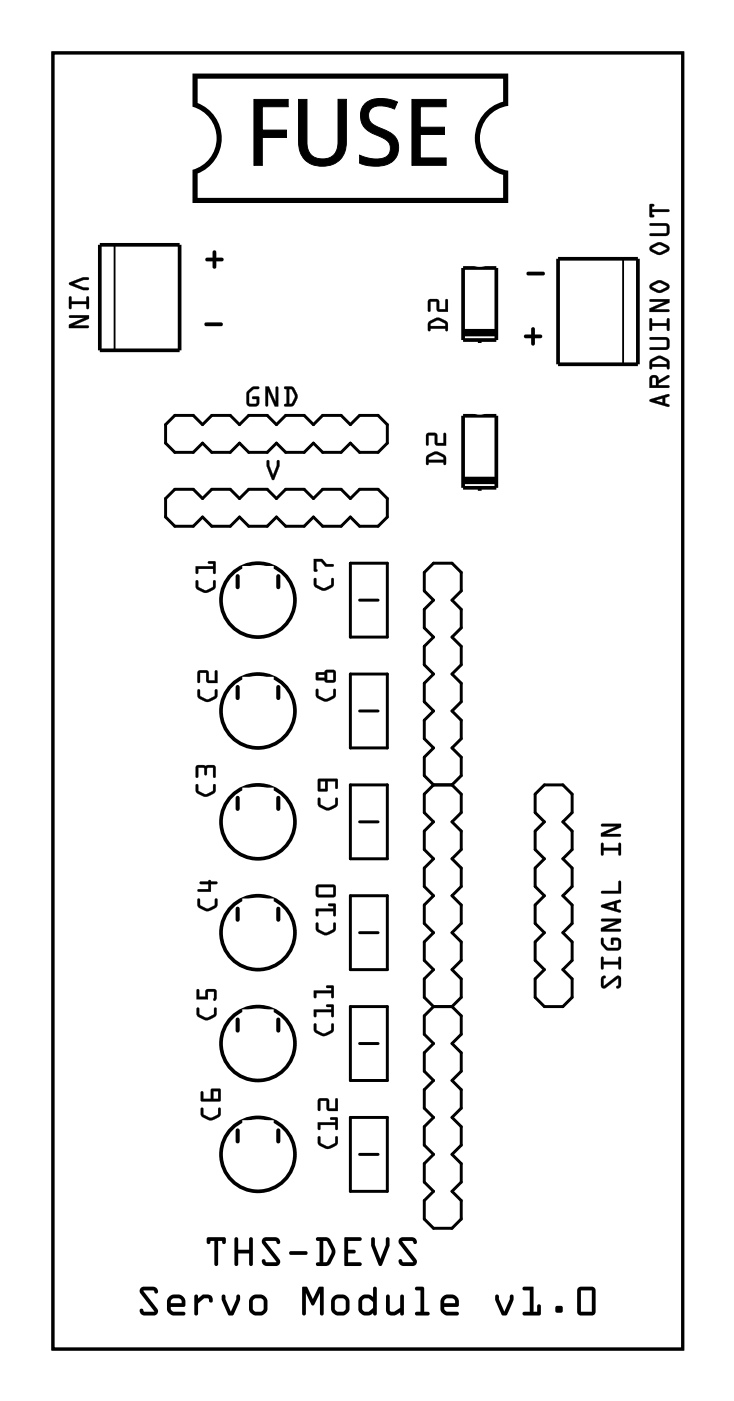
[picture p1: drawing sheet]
<svg xmlns="http://www.w3.org/2000/svg" width="50mm" height="96mm" viewBox="0 0 50 96" stroke-linecap="round" stroke-linejoin="round" font-family="sans-serif">
<g fill="none" stroke="#000" stroke-width=".2">
<path d="M3.6 3.6h43.3v89.1h-43.3zM11.4 29.2l.6-.6h1.3l.6 .6 .7-.6h1.2l.7 .6 .6-.6h1.3l.6 .6 .6-.6h1.3l.6 .6 .7-.6h1.2l.7 .6 .6-.6h1.3l.6 .6v1.3l-.6 .6h-1.3l-.6-.6-.7 .6h-1.2l-.7-.6-.6 .6h-1.3l-.6-.6-.6 .6h-1.3l-.6-.6-.7 .6h-1.2l-.7-.6-.6 .6h-1.3l-.6-.6zM11.4 34.3l.6-.7h1.3l.6 .7 .7-.7h1.2l.7 .7 .6-.7h1.3l.6 .7 .6-.7h1.3l.6 .7 .7-.7h1.2l.7 .7 .6-.7h1.3l.6 .7v1.2l-.6 .7h-1.3l-.6-.7-.7 .7h-1.2l-.7-.7-.6 .7h-1.3l-.6-.7-.6 .7h-1.3l-.6-.7-.7 .7h-1.2l-.7-.7-.6 .7h-1.3l-.6-.7zM24.1 38.7h2.5v5.1h-2.5zM24.1 54h2.5v5h-2.5zM24.1 46.3h2.5v5.1h-2.5zM24.7 41.3h1.3M24.7 48.9h1.3M24.7 56.5h1.3M29.8 54l-.6-.7v-1.2l.6-.7-.6-.6v-1.3l.6-.6-.6-.7v-1.2l.6-.7-.6-.6v-1.3l.6-.6-.6-.6v-1.3l.6-.6-.6-.7v-1.2l.6-.7h1.3l.6 .7v1.2l-.6 .7 .6 .6v1.3l-.6 .6 .6 .6v1.3l-.6 .6 .6 .7v1.2l-.6 .7 .6 .6v1.3l-.6 .6 .6 .7v1.2l-.6 .7M29.8 54l-.6 .6v1.3l.6 .6-.6 .6v1.3l.6 .6-.6 .7v1.2l.6 .7-.6 .6v1.3l.6 .6-.6 .7v1.2l.6 .7-.6 .6v1.3l.6 .6M29.8 54h1.3"/>
<path d="M31.1 54l.6 .6v1.3l-.6 .6 .6 .6v1.3l-.6 .6 .6 .7v1.2l-.6 .7 .6 .6v1.3l-.6 .6 .6 .7v1.2l-.6 .7 .6 .6v1.3l-.6 .6M36.8 54.6l.6-.6h1.3l.6 .6v1.3l-.6 .6 .6 .6v1.3l-.6 .6 .6 .7v1.2l-.6 .7 .6 .6v1.3l-.6 .6 .6 .7v1.2l-.6 .7 .6 .6v1.3l-.6 .6h-1.3l-.6-.6v-1.3l.6-.6-.6-.7v-1.2l.6-.7-.6-.6v-1.3l.6-.6-.6-.7v-1.2l.6-.7-.6-.6v-1.3l.6-.6-.6-.6zM24.1 69.2h2.5v5.1h-2.5zM24.1 61.6h2.5v5.1h-2.5zM24.1 76.8h2.5v5.1h-2.5zM24.7 64.1h1.3M24.7 71.7h1.3M24.7 79.4h1.3M29.8 69.2l-.6 .6v1.3l.6 .6-.6 .7v1.2l.6 .7-.6 .6v1.3l.6 .6-.6 .7v1.2l.6 .7-.6 .6v1.3l.6 .6-.6 .6v1.3l.6 .6h1.3l.6-.6v-1.3l-.6-.6 .6-.6v-1.3l-.6-.6 .6-.7v-1.2l-.6-.7 .6-.6v-1.3l-.6-.6 .6-.7v-1.2l-.6-.7 .6-.6v-1.3l-.6-.6M29.8 69.2h1.3"/>
</g>
<g fill="#000">
<path d="M14.6 17.2l.3 .1v.4h.3a.13 .13 0 0 1 .2 .1 .14 .14 0 0 1-.2 .2h-.3v.3a.14 .14 0 0 1-.2 .2 .13 .13 0 0 1-.1-.2v-.3h-.4a.13 .13 0 0 1-.1-.2 .13 .13 0 0 1 .1-.1h.4zM36.2 18.7h1.1a.13 .13 0 0 1 .1 .1 .13 .13 0 0 1-.1 .1h-1zM14.1 22.2h1.1a.13 .13 0 0 1 .1 .1 .13 .13 0 0 1-.1 .1h-1.1zM18.4 31.7h.1v.3l.3 .7 .2-.7v-.3h.2v.3l-.4 1-.1-.1-.4-.9zM36.5 22.5l.3 .1v.4h.3a.13 .13 0 0 1 .2 .1 .14 .14 0 0 1-.2 .2h-.3v.3a.14 .14 0 0 1-.2 .2 .13 .13 0 0 1-.1-.2v-.3h-.4a.13 .13 0 0 1-.1-.2 .13 .13 0 0 1 .1-.1h.4z"/>
<path d="M3.6 3.6h43.3v89.1h-43.3zM3.6 3.6v89.1h43.3v-89.1z"/>
<path d="M4.8 19.4v.2l.9 .3h.4v-.1h-.4l-.6-.3 .6-.3h.4v-.1h-.4zM4.8 20.4v.8h.1v-.3h1v.3h.2v-.8h-.2v.3h-1v-.3zM4.8 21.7v.2h1l-1 .4-.1 .2h1.4l-.1-.1h-.9l1-.5v-.2z"/>
<path d="M4.8 19.4v.2l.9 .3h.3h.1l-1-.4 .6-.3h.3h.1l-.1-.1h-.3zM4.8 19.4l.9-.3h.4v.1h-.4l-.6 .3 .6 .3h.4v.1h-.4l-.9-.3zM4.8 20.4v.8h.1v-.3h1l.1 .3h.1v-.8l-.2 .1v.2h-1v-.2zM4.8 20.4h.1v.3h1v-.3h.2v.8l-.1 .1-.1-.1v-.3h-1v.3h-.1zM4.8 21.7v.2h1l-1 .4v.2h1.3l-.1-.1h-1l1.1-.5v-.2zM4.8 21.7h1.3v.2l-1 .5h.9l.1 .1-1.4 .1 .1-.3 1-.4h-1l-.1-.1z"/>
<path d="M14.6 17.2v.5h-.4l-.1 .1 .1 .2h.4v.4l.1 .1 .2-.1v-.4h.4l.1-.2-.1-.1h-.4v-.4zM14.6 17.2l.3 .1v.4h.3a.13 .13 0 0 1 .2 .1 .14 .14 0 0 1-.2 .2h-.3v.3a.14 .14 0 0 1-.2 .2 .13 .13 0 0 1-.1-.2v-.3h-.4a.13 .13 0 0 1-.1-.2 .13 .13 0 0 1 .1-.1h.4z"/>
<path d="M17.5 6.8h2.3v.5h-1.8v1.6h1.7v.5h-1.7v2h-.5zM20.5 6.8h.6v3a1.07 1.07 0 0 0 1.1 1.1 1.07 1.07 0 0 0 1-1.1v-3h.6v3a1.65 1.65 0 0 1-1.5 1.6 1.65 1.65 0 0 1-1.8-1.4zM25 7.2a2.05 2.05 0 0 1 2.3-.2l-.2 .5a1.8 1.8 0 0 0-1.6 0 .8 .8 0 0 0-.1 .8 .8 .8 0 0 0 .7 .5 1.47 1.47 0 0 1 1.3 1.5 1.41 1.41 0 0 1-1.8 1.1l-.9-.2v-.5l.3 .1a2.12 2.12 0 0 0 1.6-.1 .77 .77 0 0 0 .2-.7 .77 .77 0 0 0-.6-.6h-.2a1.42 1.42 0 0 1-1.1-2zM28.3 6.8h2.4v.5h-1.8v1.4h1.6v.5h-1.6v1.7h1.8v.5h-2.4z"/>
<path d="M17.4 6.8h2.4v.6l-1.8-.1v1.6h1.7v.6l-1.7-.1 .1 2h-.7zM17.5 6.8v4.6h.5v-2h1.7v-.5l-1.7 .1v-1.7h1.8v-.5zM20.5 6.8h.6v3a1.04 1.04 0 0 0 1.1 1.1 1.04 1.04 0 0 0 1-1.1v-3h.6v3a1.68 1.68 0 0 1-1.5 1.7 1.68 1.68 0 0 1-1.8-1.5zM20.5 6.8l.1 3a1.61 1.61 0 0 0 1.4 1.6 1.61 1.61 0 0 0 1.8-1.4v-3.2h-.6l.1 3a1.1 1.1 0 0 1-1.1 1.2 1.1 1.1 0 0 1-1.1-1.2v-3zM25 7.2a2.08 2.08 0 0 1 2.3-.2l-.2 .5a1.78 1.78 0 0 0-1.5 0 .77 .77 0 0 0-.2 .8 .77 .77 0 0 0 .7 .5 1.5 1.5 0 0 1 1.3 1.6 1.44 1.44 0 0 1-1.8 1.1l-.9-.3v-.6l.3 .1a2.09 2.09 0 0 0 1.6 0 .74 .74 0 0 0 .2-.7 .74 .74 0 0 0-.6-.5l-.4-.2a1.32 1.32 0 0 1-.8-2.1zM25.1 7.2a1.3 1.3 0 0 0 .8 2 1.18 1.18 0 0 1 1 1 .95 .95 0 0 1-1.4 .7l-.8-.2v.5a2.13 2.13 0 0 0 2.5-.4 1.28 1.28 0 0 0-1-1.9h.1a.89 .89 0 0 1-.9-.5 .89 .89 0 0 1 .1-1 1.66 1.66 0 0 1 1.6 .1l.2-.5a2.11 2.11 0 0 0-2.2 .2zM28.3 6.8h2.4v.6h-1.8v1.3h1.7v.6l-1.7-.1v1.7l1.8-.1v.6h-2.4zM28.3 6.8v4.6h2.4v-.5h-1.8v-1.7h1.6v-.5l-1.6 .1v-1.5h1.8v-.5z"/>
<path d="M13.6 5.4h21v1.6a2.6 2.6 0 0 0-2 2.5 2.6 2.6 0 0 0 2 2.5v1.6h-21v-1.7a2.6 2.6 0 0 0 1.6-2.4 2.6 2.6 0 0 0-1.6-2.4zM13.2 5.1v2.2a2.25 2.25 0 0 1 1.7 2.2 2.25 2.25 0 0 1-1.7 2.2v2.3h21.7v-2.3a2.25 2.25 0 0 1-1.9-2.2 2.25 2.25 0 0 1 1.9-2.2v-2.2z"/>
<path d="M36.2 18.7v.2h.1h1l.1-.1-.1-.1zM36.2 18.7h1.1a.13 .13 0 0 1 .2 .1 .13 .13 0 0 1-.2 .1h-1z"/>
<path d="M14.1 22.2v.1l.1 .1h1l.1-.1-.1-.1zM14.1 22.2h1.1a.13 .13 0 0 1 .1 .1 .13 .13 0 0 1-.1 .1h-1.1z"/>
<path d="M17 26.9v.9l.2 .1h.4l.2-.2v-.4h-.4v.1h.2v.3l-.4 .1-.1-.7 .3-.4h.3l.1-.1h-.4zM17 26.9l.4-.3h.4v.1l-.4 .1-.3 .3v.6l.1 .1h.3l.1-.1v-.3h-.2l-.1-.1h.5v.4l-.1 .2-.2 .1-.5-.1-.1-.2zM18.3 26.6v1.3h.1v-1l.5 1h.2v-1.3h-.1l-.1 .1v.9l-.4-1zM18.2 26.6h.3l.4 1v-.9l.1-.1h.1v1.3h-.2l-.5-1v1l-.1 .1-.1-.1zM19.9 26.7l.2 .1 .2 .4-.3 .6h-.1zM19.9 26.7v1.1l.2-.1 .2-.4-.2-.5zM19.6 26.6v.1h.1v1.1l-.2 .1h.1h.5l.1-.1 .2-.4v-.3l-.3-.5zM19.5 26.6h.6l.3 .5v.3l-.2 .4-.1 .1h-.6l.1-.1h.1v-1.1h-.1z"/>
<path d="M17 26.9l-.1 .8 .1 .2h.5h.2l.1-.2v-.4h-.5l.1 .1h.2v.3l-.4 .1-.1-.7 .3-.3 .4-.1v-.1h-.4zM18.3 26.6v1.3h.1v-1l.5 1h.2v-1.3h-.1l-.1 .1v.9l-.4-1zM19.9 26.7l.2 .1 .2 .4-.3 .6h-.1zM19.5 26.6l.1 .1h.1v1.1a.1 .1 0 0 0-.2 0 .1 .1 0 0 0 .1 .1h.5l.4-.6-.4-.7z"/>
<path d="M18.4 31.7l-.1 .3 .5 1 .4-1v-.3l-.1-.1-.1 .1v.3l-.2 .7-.3-.7v-.3zM18.3 31.6l.2 .1v.3l.3 .7 .2-.7v-.3h.2v.3l-.4 1-.1-.1-.4-.9z"/>
<path d="M29.5 31.4l.5-.2 .5 .2v.2h-1zM29.5 31.4v.2h1l-.1-.2-.4-.2zM29.4 31.3l-.1 .2v.4l.1 .1 .1-.2h1l.1 .2 .1-.1-.1-.5-.5-.3h-.2zM29.4 31.3l.5-.3 .3 .1 .4 .3 .1 .5-.2 .1v-.2h-1v.1l-.2 .1v-.5zM29.3 29.8v.8l.2-.1v-.6h.4v.7h.8l-.1-.8h-.1v.7h-.5l.1-.6-.2-.1zM29.3 29.8h.7l.1 .1v.6h.4v-.7h.1l.1 .8h-.8v-.7h-.4v.6l-.2 .1z"/>
<path d="M29.5 31.4l.5-.2 .5 .2v.2h-1zM29.4 31.3l-.1 .6a.1 .1 0 0 0 .1 0 .1 .1 0 0 0 .1-.1h1a.1 .1 0 0 0 0 .2 .11 .11 0 0 0 .2-.1l-.1-.5-.4-.3-.3-.1zM29.3 29.8v.8l.2-.1v-.6h.4v.7h.8l-.1-.8h-.1v.7h-.4v-.6l-.2-.1z"/>
<path d="M29.6 22.2l.5-.2 .5 .2v.2h-1zM29.6 22.2v.2h1v-.2l-.5-.2zM29.5 22.1l-.1 .2v.4l.1 .1 .1-.2h1l.1 .2 .1-.1-.1-.5-.4-.3h-.3zM29.5 22.1l.5-.3 .3 .1 .5 .3v.5l-.2 .1v-.2h-1v.1l-.1 .1-.1-.5zM29.5 20.6v.8l.1-.1v-.6h.4l.1 .7h.7l-.1-.8h-.1v.7h-.4v-.6l-.1-.1zM29.5 20.6h.6l.1 .1v.6h.4v-.7h.1l.1 .8h-.7l-.1-.7h-.4v.6l-.1 .1z"/>
<path d="M29.6 22.2l.5-.2 .5 .2v.2h-1zM29.5 22.1l-.1 .6a.1 .1 0 0 0 .2 0 .1 .1 0 0 0 0-.1h1a.11 .11 0 0 0 .1 .2 .1 .1 0 0 0 .1-.1l-.1-.5-.4-.3-.3-.1zM29.5 20.6v.8l.1-.1v-.6h.4l.1 .7h.7l-.1-.8h-.1v.7h-.4v-.6l-.1-.1z"/>
<path d="M36.5 22.5v.5h-.4l-.1 .1 .1 .1 .4 .1v.4l.1 .1 .2-.1v-.4l.4-.1 .1-.1-.1-.1h-.4v-.4zM36.5 22.5l.3 .1v.4h.3a.13 .13 0 0 1 .2 .1 .14 .14 0 0 1-.2 .2h-.3v.3a.14 .14 0 0 1-.2 .2 .13 .13 0 0 1-.1-.2v-.3h-.4a.13 .13 0 0 1-.1-.2 .13 .13 0 0 1 .1-.1h.4z"/>
<path d="M45 27.5l.5-.1v.3zM44.7 27.5v.1l1.2 .4 .1-.1v-.1l-.3-.1v-.4l.3-.1-.1-.1zM44.8 26h.3v.5h-.3zM44.7 25.9l-.1 .2v.6l1.4-.1-.1-.1h-.6v-.1l.7-.5v-.1l-.7 .4a.32 .32 0 0 0-.2-.4 .32 .32 0 0 0-.4 .1zM44.8 24.9l.5-.3 .5 .3v.1h-1zM44.7 24.7l-.1 .6a.11 .11 0 0 0 .2 .1 .1 .1 0 0 0 0-.2h1a.11 .11 0 0 0 .1 .2 .1 .1 0 0 0 .1-.1v-.5l-.5-.3h-.3zM44.7 23.2v.2h1h.1v.5h-1.1l-.1 .1h.1l1 .1 .3-.2v-.6l-.2-.1zM44.7 21.9v.8h.1v-.3h1v.3h.2v-.8h-.2v.3h-1v-.3zM44.7 20.6v.1h1l-1 .5-.1 .2h1.4l-.1-.1h-.9l1-.5v-.2zM44.7 19.5l-.1 .2 .1 .2 .5 .2h.3l.4-.2a.23 .23 0 0 0 0-.4l-.6-.2zM44.8 19.7l.5-.3 .5 .3-.5 .3zM44.7 16.9l-.1 .2 .1 .2 .5 .2h.3l.4-.2a.23 .23 0 0 0 0-.4l-.6-.3zM44.8 17.1l.5-.3 .5 .3-.5 .2zM44.7 15.4v.1h1l.1 .1v.4h-1.1l-.1 .1 .1 .1h1l.3-.1v-.6l-.2-.1zM44.7 14v.9h.3v-.1h-.2v-.2l1.2-.1-.1-.1h-1.1v-.2h.2v-.1z"/>
<path d="M45 27.5l.5-.1v.3zM45 27.5l.5 .2v-.3zM44.7 27.5v.1l1.2 .4 .1-.1-.3-.2v-.4l.3-.1-.1-.1zM44.6 27.5l1.3-.4 .1 .1-.3 .1v.4l.3 .1v.1l-.1 .1-1.2-.4zM44.8 26h.3v.5h-.3zM44.8 26v.5h.3v-.4l-.1-.1zM44.7 25.9l-.1 .2v.6l1.4-.1-.1-.1h-.6v-.1l.7-.4v-.2l-.7 .4-.1-.2-.1-.2zM44.7 25.9l.2-.1a.3 .3 0 0 1 .4 .4l.7-.4v.1l-.7 .5v.1h.6l.1 .1-1.4 .1v-.6zM44.8 24.8l.6-.2 .4 .2v.2h-1zM44.9 24.8l-.1 .2h1v-.2l-.5-.2zM44.7 24.7l-.1 .2v.4l.1 .1 .1-.2h1l.1 .2 .1-.1v-.5l-.5-.3h-.3zM44.7 24.7l.5-.2h.3l.5 .3v.5l-.1 .1-.1-.2h-1v.2h-.1l-.1-.5zM44.7 23.2v.2l1-.1 .1 .1v.5h-1.1l-.1 .1h.1l1 .1 .3-.2v-.5l-.2-.2zM44.7 23.2h1.2l.1 .1v.6l-.3 .2h-1l-.1-.1 .1-.1h1.1v-.5h-.1h-1zM44.7 21.9v.8h.1v-.3h1v.3h.2v-.8l-.2 .1v.2h-1v-.2zM44.7 21.9h.1v.3h1v-.3h.2v.8h-.2v-.3h-1v.3h-.1zM44.7 20.6v.1l1 .1-1 .4-.1 .2h1.4l-.1-.1h-.9l1-.5v-.2zM44.7 20.6h1.3v.2l-1 .5h.9l.1 .1h-1.4v-.2l1.1-.4h-1zM44.7 19.5l-.1 .2 .1 .2 .5 .2h.3l.4-.2 .1-.2-.1-.2-.5-.2zM44.7 19.5l.5-.2h.2l.5 .2 .1 .3-.5 .3h-.3l-.5-.2-.1-.2zM44.8 19.7l.5-.3 .5 .3-.5 .3-.5-.2zM44.8 19.7l.5 .3 .5-.3-.5-.3zM44.7 16.9l-.1 .2 .1 .2 .5 .2h.3l.4-.2 .1-.2-.1-.2-.5-.2zM44.7 16.9l.5-.2h.2l.5 .2 .1 .3-.5 .3h-.3l-.5-.2-.1-.2zM44.8 17.1l.5-.3 .5 .3-.5 .3-.5-.3zM44.8 17v.1l.5 .2 .5-.2-.5-.3zM44.7 15.4v.1h1l.1 .1v.4h-1.1l-.1 .1 .1 .1h1l.3-.1v-.5l-.2-.2zM44.7 15.4h1.2l.1 .1v.6l-.3 .1h-1l-.1-.1 .1-.1h1.1v-.4l-.1-.1h-1zM44.7 14.1l-.1 .7 .1 .1 .3-.1h-.2v-.2h1.1l.1-.1-.1-.1h-1.1v-.2l.2-.1-.1-.1zM44.7 14h.2a.11 .11 0 0 1 .1 .2 .1 .1 0 0 1-.2 0v.2h1.1l.1 .1-.1 .1h-1.1v.1a.11 .11 0 0 1 .2 .1 .11 .11 0 0 1-.1 .1h-.3z"/>
<path d="M13.5 39.9l-.1 .4 .1 .2 .5 .2h.3a.62 .62 0 0 0 .5-.4v-.3l-.1-.1-.1 .1v.4l-.5 .2-.5-.2v-.4zM13.5 39.9h.1l.1 .5 .4 .2 .5-.2v-.5h.2v.5l-.4 .3-.4 .1-.5-.4zM13.5 38.9l-.1 .5 .1 .1 .1-.1v-.3h1.1v.3v.1l.1-.1v-.7l-.1-.1h-.3l-.1 .1 .1 .1 .3-.1v.2zM13.4 38.9h1.2v-.1h-.3v-.2h.5v.8h-.2v-.3h-1v.3l-.1 .1z"/>
<path d="M13.5 53.9l-.1 .4 .1 .2 .5 .3 .3-.1a.62 .62 0 0 0 .5-.4v-.3l-.1-.1-.1 .1v.4l-.5 .2-.5-.2v-.4zM13.5 53.9h.1l.1 .5 .4 .2 .5-.2v-.4l.2-.1v.5l-.4 .3-.4 .1-.5-.3zM13.5 52.7v.8l.1-.1v-.6h.4v.4l.1 .1 .1-.1v-.4h.5l-.1 .6 .1 .1 .1-.1v-.6l-.1-.2zM13.5 52.6h1.2l.1 .2v.6h-.2v-.6h-.3l-.1 .4-.1 .1-.1-.1v-.4h-.4v.6l-.1 .1z"/>
<path d="M13.5 39.9l-.1 .4 .1 .2 .5 .2h.3a.63 .63 0 0 0 .5-.4v-.4h-.1l-.1 .4-.5 .3-.5-.3v-.4zM13.5 38.9v.5h.1v-.3h1l.1 .3h.1v-.8h-.5v.1l.3 .1v.1z"/>
<path d="M13.5 53.9l-.1 .4 .1 .2 .5 .3 .3-.1a.63 .63 0 0 0 .5-.4v-.3l-.1-.1-.1 .5-.5 .2-.5-.2v-.4zM13.5 52.6v.9l.1-.1v-.6h.4l.1 .4v.1l.1-.1 .1-.4h.3l.1 .6h.1v-.6l-.1-.2z"/>
<path d="M13.6 47.4v.4l.1 .2 .5 .2h.2a.62 .62 0 0 0 .5-.4v-.3v-.1l-.1 .1-.1 .4-.5 .2-.4-.3-.1-.3zM13.6 47.4h.1l.1 .5 .5 .2 .4-.2 .1-.5h.1v.5l-.4 .3-.3 .1-.6-.4zM13.6 46.1v.8h.1v-.7h.5v.7l.7 .1v-.9l-.1 .1v.6h-.5v-.5l-.1-.2zM13.6 46.1h.6l.2 .2-.1 .5h.5v-.6l.1-.1 .1 .9-.8-.1v-.6h-.5l.1 .6-.2 .1z"/>
<path d="M13.6 47.4v.4l.1 .2 .5 .2h.2a.63 .63 0 0 0 .5-.4v-.4h-.1v.4l-.6 .3-.4-.3-.1-.4zM13.6 46.1v.8h.1v-.6h.5v.6l.7 .1v-.9l-.1 .1v.6h-.5v-.5l-.1-.2z"/>
<path d="M21.6 39.8v.3l.1 .2 .5 .3h.2a.62 .62 0 0 0 .5-.5v-.3v-.1l-.1 .1-.1 .4-.5 .2-.4-.2-.1-.4zM21.6 39.8h.1l.1 .4 .5 .2 .4-.2 .1-.4 .1-.1v.5l-.4 .3-.3 .1-.6-.3zM21.6 38.4v.8l.1 .1 .1-.1-.1-.1v-.5h.4l.3 .3 .5 .1v-.1v-.1h-.5l-.3-.4zM21.6 38.4h.5l.3 .4h.5v.1l-.5 .1-.3-.4h-.4v.5l.1 .1-.2 .1z"/>
<path d="M21.6 39.8v.3l.1 .2 .5 .3h.2a.63 .63 0 0 0 .5-.5v-.3l-.1-.1v.5l-.6 .2-.4-.2-.1-.4zM21.6 38.4v.8l.1 .1a.1 .1 0 0 0 .1 0 .11 .11 0 0 0-.1-.2v-.5h.4l.3 .4 .5-.1v-.1h-.5l-.3-.4z"/>
<path d="M21.7 47.4v.4l.1 .2 .5 .2h.3a.62 .62 0 0 0 .5-.4v-.4h-.1h-.1v.4l-.6 .2-.4-.2v-.4zM21.7 47.4h.2v.4l.5 .2 .5-.2v-.4h.1l.1 .4-.4 .4h-.4l-.6-.3zM22.5 46.2h.4v.6h-.4zM22.5 46.2v.5h.4v-.5zM21.9 46.4h.4v.2h-.4zM21.9 46.4v.2h.4v-.2zM21.7 46.2v.5l.1 .1h.5l.2 .1h.4l.2-.1v-.6l-.1-.1-.5-.1-.2 .2zM21.7 46.2h.6l.2-.2 .5 .1 .1 .1v.6l-.2 .1h-.4l-.2-.1h-.5z"/>
<path d="M21.7 47.4v.4l.1 .2 .5 .2h.3a.63 .63 0 0 0 .5-.4v-.4h-.1l-.1 .4-.6 .2-.4-.2v-.4zM22.5 46.2h.4v.5h-.4zM21.9 46.4h.4v.2h-.4zM21.7 46.2l.1 .6h.5l.2 .1h.4l.2-.1v-.6l-.1-.1-.5-.1-.2 .2z"/>
<path d="M21.9 54.9l-.1 .4 .1 .1 .5 .3h.3a.62 .62 0 0 0 .5-.4v-.4l-.1-.1-.1 .1v.4l-.6 .2-.4-.2v-.4zM21.9 54.9h.1l.1 .4 .4 .2 .5-.2v-.4l.2-.1v.5l-.4 .3-.4 .1-.5-.3zM21.9 53.6l-.1 .7 .1 .1h.6v-.7h.5l.1 .5h.1v-.6l-.1-.1zM21.9 53.6l1.3-.1v.7h-.2v-.5h-.5v.7h-.6zM22 53.7h.4v.5h-.4zM22 53.7v.5h.3v-.5z"/>
<path d="M21.9 54.9l-.1 .4 .1 .1 .5 .3h.3a.63 .63 0 0 0 .5-.4v-.4l-.1-.1-.1 .5-.5 .2-.5-.2v-.4zM21.9 53.6v.8h.6v-.7h.5v.5h.2v-.7zM22 53.7h.3v.5h-.3z"/>
<path d="M13.5 69.3v.4l.1 .2 .5 .2h.3a.62 .62 0 0 0 .5-.4v-.3l-.1-.1-.1 .1v.3l-.6 .3-.4-.3v-.3zM13.5 69.3h.2v.5l.5 .2 .5-.2v-.5h.1l.1 .5-.4 .3h-.4l-.6-.3zM13.5 68v.7h.8v-.5h.4v.5l.1 .1 .1-.1v-.5l-.1-.2h-.6l-.1 .5h-.4v-.4zM13.5 68h.2v.5h.4l.1-.5h.6l.1 .2v.5l-.1 .1h-.1v-.6h-.4v.5h-.8z"/>
<path d="M13.5 69.3v.4l.1 .2 .5 .2h.3a.63 .63 0 0 0 .5-.4v-.4h-.1l-.1 .4-.6 .2-.4-.2v-.4zM13.5 68v.7h.8v-.5h.4v.6h.1l.1-.1v-.5l-.1-.2h-.6l-.1 .5h-.4v-.5z"/>
<path d="M13.6 61.8v.4l.1 .2 .5 .2h.2a.62 .62 0 0 0 .5-.4v-.3v-.1l-.1 .1-.1 .4-.5 .2-.4-.3-.1-.3zM13.6 61.8h.1l.1 .5 .5 .2 .4-.2 .1-.5h.1v.5l-.4 .3h-.3l-.6-.3zM13.8 60.6v.2h.5v.3h-.6l-.1 .1 .1 .1h.8v-.5h.4v-.1v-.1h-.4l-.1-.1-.1 .1zM13.7 60.6h.6a.09 .09 0 0 1 .1-.1 .09 .09 0 0 1 .1 .1h.4l.1 .1-.1 .1h-.4l-.1 .5h-.8v-.2h.7v-.3h-.5z"/>
<path d="M13.6 61.8v.4l.1 .2 .5 .2h.2a.63 .63 0 0 0 .5-.4v-.4h-.1v.4l-.6 .3-.4-.3-.1-.4zM13.7 60.6l.1 .2h.5v.3h-.7v.1l.1 .1h.8v-.5h.4v-.1v-.1h-.4l-.1-.1-.1 .1z"/>
<path d="M13.8 76.2v.4l.1 .2 .5 .2h.3a.62 .62 0 0 0 .5-.4v-.4l-.1-.1-.1 .1v.4l-.6 .2-.4-.2v-.4zM13.8 76.2h.2v.4l.5 .2 .4-.2 .1-.4 .1-.1 .1 .5-.4 .3-.4 .1-.6-.3zM14.7 75h.3v.5h-.3zM14.7 75v.5h.3v-.5zM13.8 75v.6l.1 .1h1.2l.1-.1v-.7l-.1-.1-.6 .1v.6h-.5v-.4zM13.8 75l.2 .1v.4h.5v-.6l.6-.1 .1 .9h-1.4z"/>
<path d="M13.8 76.2v.4l.1 .2 .5 .2h.3a.63 .63 0 0 0 .5-.4v-.4h-.2v.4l-.6 .2-.4-.2v-.4zM14.7 75h.3v.5h-.3zM13.8 75v.7h1.4l-.1-.9-.6 .1v.6h-.5v-.4z"/>
<path d="M21.6 70.4v.4l.1 .2 .5 .2h.2a.62 .62 0 0 0 .5-.4v-.4v-.1l-.1 .1-.1 .4-.5 .2-.4-.2-.1-.4zM21.6 70.4h.1l.1 .4 .5 .2 .4-.2 .1-.4 .1-.1v.5l-.4 .4h-.3l-.6-.3zM21.6 69.4v.4l.1 .1v-.1v-.2h1.1v.3h.1v-.1v-.7v-.1h-.4l-.1 .1 .1 .1h.3v.2zM21.6 69.4h1.2v-.2h-.3l-.1-.1 .5-.1v.9h-.1v-.3h-1.1v.3h-.1zM21.6 68.1v.4l.1 .1v-.1v-.2h1.1v.3h.1v-.1v-.7v-.1h-.4l-.1 .1 .1 .1h.3v.2zM21.6 68.1h1.2v-.2h-.3l-.1-.1 .5-.1v.9h-.1v-.3h-1.1v.3h-.1z"/>
<path d="M21.6 70.4v.4l.1 .2 .5 .2h.2a.63 .63 0 0 0 .5-.4v-.4h-.1v.4l-.6 .2-.4-.2-.1-.4zM21.6 69.4v.5h.1v-.3h1.1v.3h.1v-.8h-.5l.1 .1h.3v.2zM21.6 68.1v.5h.1v-.3h1.1v.3h.1v-.9l-.5 .1 .1 .1h.3v.2z"/>
<path d="M21.7 63.4v.4l.1 .2 .5 .3 .3-.1a.62 .62 0 0 0 .5-.4v-.3l-.1-.1-.1 .1v.4l-.6 .2-.4-.2v-.4zM21.7 63.4l.2 .1v.4l.5 .2 .5-.2v-.4l.1-.1 .1 .5-.4 .3-.4 .1-.6-.3zM21.7 62.5v.4l.1 .1 .1-.1v-.3h1v.3l.1 .1 .1-.1v-.7l-.1-.1h-.4l-.1 .1 .1 .1h.3v.2zM21.7 62.5h1.2v-.2h-.3l-.1-.1 .5-.1 .1 .8h-.2v-.3h-1v.3l-.1 .1zM21.9 61h1v.5h-1zM21.9 61v.5h1v-.5zM21.8 60.9l-.1 .6 .1 .2h1.1l.2-.1v-.6l-.1-.2zM21.8 60.9l1.2-.1 .1 .2v.6l-.2 .1h-1.1l-.1-.2z"/>
<path d="M21.7 63.4v.4l.1 .2 .5 .3h.3a.63 .63 0 0 0 .5-.5v-.3l-.1-.1-.1 .5-.6 .2-.4-.2v-.4zM21.7 62.5l.1 .5 .1-.1v-.3h1v.3h.2l-.1-.8-.4 .1v.1h.3v.2zM21.9 61h1v.5h-1zM21.8 60.9l-.1 .6 .1 .2h1.1l.2-.1v-.6l-.1-.2z"/>
<path d="M21.9 78.1l-.1 .4 .1 .2 .5 .3 .3-.1a.62 .62 0 0 0 .5-.4v-.3l-.1-.1-.1 .1v.4l-.6 .2-.4-.2v-.4zM21.9 78.1l.1 .1 .1 .4 .4 .2 .5-.2v-.4l.2-.1v.5l-.4 .3-.4 .1-.5-.3zM21.9 77.2l-.1 .4 .1 .1 .1-.1v-.3h1l.1 .3v.1l.1-.1v-.7l-.1-.1h-.3l-.1 .1 .1 .1h.2v.2zM21.8 77.2h1.2v-.2h-.3v-.1l.5-.1v.8h-.2v-.3h-1v.3l-.1 .1zM21.9 75.6v.8l.1-.1v-.6h.5v.6l.7 .1v-.9l-.2 .1v.6h-.4v-.5l-.1-.2zM21.9 75.5h.6l.1 .2v.5h.4v-.6l.2-.1v.9l-.7-.1-.1-.6h-.4v.6l-.1 .1z"/>
<path d="M21.9 78.1l-.1 .4 .1 .2 .5 .3 .3-.1a.63 .63 0 0 0 .5-.4v-.3l-.1-.1-.1 .5-.5 .2-.5-.2v-.4zM21.8 77.2l.1 .5 .1-.1v-.3h1v.3h.2v-.8l-.5 .1v.1h.3v.2zM21.9 75.5v.9l.1-.1v-.6h.4l.1 .6 .7 .1v-.9l-.2 .1v.6h-.4v-.5l-.1-.2z"/>
<path d="M41.4 67.1l-.1 .7 .1 .1h.2l.9-.7v.5l-.1 .2 .3-.1v-.5l-.1-.2h-.2l-.9 .7v-.5l.1-.1-.1-.1zM41.4 67.1h.1h.1l-.1 .2v.5l.9-.7h.2l.1 .2v.4a.2 .2 0 0 1-.1 .2 .2 .2 0 0 1-.2 0l.1-.2v-.5l-.9 .7h-.2l-.1-.6zM41.3 65.8l.1 .8h.1v-.3h1v.3h.2l-.1-.8-.1 .1v.2h-1v-.2zM41.3 65.8h.2v.3h1v-.3h.1l.1 .8h-.2v-.3h-1v.3h-.1zM41.3 64.5v.4l.4 .4h.7l.3-.1v-.5l-.2-.2h-.4l-.1 .1v.3l.1 .1 .1-.1v-.3l.3 .1v.4l-.1 .1h-.6l-.3-.3v-.4zM41.3 64.5h.2v.3l.2 .3 .7 .1 .1-.1v-.4l-.3-.1v.3l-.2 .1v-.4l.1-.1h.4l.2 .1v.6l-.3 .2-.7-.1-.4-.4zM41.3 63.2l.1 .1h1l-1.1 .5v.2h1.4l-.1-.1-1-.1 1-.4 .1-.2zM41.3 63.2h1.4v.2l-1.1 .5 1-.1 .1 .2h-1.4v-.2l1.1-.5h-1zM41.7 62.3l.5-.2v.3zM41.7 62.3l.5 .1v-.3zM41.3 62.2l.1 .2 1.2 .3 .1-.1-.3-.1v-.4l.3-.1-.1-.1zM41.3 62.2l1.3-.4 .1 .2-.3 .1v.4l.2 .1 .1 .1h-.1l-1.2-.3zM41.3 61.3l.1 .1h1.3v-.8l-.1-.1-.1 .1v.7zM41.3 61.3l1.2-.1v-.6l.1-.1 .1 .1v.8h-1.3zM41.3 58l.1 .8 .1-.1v-.2h1v.3h.2l-.1-.9-.1 .1v.3h-1v-.3zM41.3 58h.2v.3h1v-.3l.1-.1 .1 .9h-.2v-.3h-1v.3h-.1zM41.3 56.7l.1 .1h1l-1.1 .5v.2h1.4l-.1-.2h-1l1-.4 .1-.3zM41.3 56.7l1.4-.1v.3l-1.1 .4h1l.1 .2h-1.4v-.2l1.1-.5h-1z"/>
<path d="M41.4 67.1l-.1 .7a.2 .2 0 0 0 .3 .1l.9-.7v.5a.1 .1 0 0 0-.1 .1 .1 .1 0 0 0 0 .1l.3-.1v-.5a.2 .2 0 0 0-.1-.2 .2 .2 0 0 0-.2 0l-.9 .7v-.5a.1 .1 0 0 0 .1-.1 .1 .1 0 0 0-.1-.1zM41.3 65.8l.1 .8h.1v-.3h1v.3h.2l-.1-.8h-.1v.3h-1v-.3zM41.3 64.5v.4l.4 .4h.7l.3-.1v-.6l-.2-.1h-.4l-.1 .1v.4l.2-.1v-.3l.3 .1v.4l-.1 .1-.6-.1-.3-.2v-.4zM41.3 63.2l.1 .1h1l-1.1 .5v.2h1.4l-.1-.1h-1l1.1-.5v-.2zM41.7 62.3l.5-.2v.3zM41.3 62.2l.1 .2 1.2 .3h.1l-.1-.1-.2-.1v-.4l.3-.1-.1-.1zM41.3 61.3l.1 .1h1.3v-.8h-.2v.6zM41.3 58l.1 .8h.1v-.3h1v.3h.2l-.1-.9-.1 .1v.3h-1v-.3zM41.3 56.7l.1 .1h1l-1.1 .5v.2h1.4l-.1-.2h-1l1.1-.4v-.3z"/>
<path d="M9.7 88.5l-.1 .4 1 1.2-.7 .1a.15 .15 0 0 0-.1-.2 .15 .15 0 0 0-.2 .1 .34 .34 0 0 0 .3 .3h.7a.29 .29 0 0 0 .2-.1 .29 .29 0 0 0 0-.3l-.9-1.3h.7a.15 .15 0 0 0 .1 .2 .15 .15 0 0 0 .2-.1 .35 .35 0 0 0-.4-.4h-.6zM11.8 89.3h.5l.2 .1v.2h-.8zM11.6 89.1l-.1 .2v.7a.52 .52 0 0 0 .4 .4h.7a.13 .13 0 0 0 .1-.1 .13 .13 0 0 0-.1-.1h-.7l-.1-.2-.1-.2h1a.58 .58 0 0 0-.1-.7 .58 .58 0 0 0-.7-.1zM13.4 89v1.3a.13 .13 0 0 0 .1 .1 .13 .13 0 0 0 .1-.1v-.7l.4-.4 .3 .1a.16 .16 0 0 0 .1 .2 .16 .16 0 0 0 .2-.1 .55 .55 0 0 0-.7-.4l-.3 .3v-.1a.15 .15 0 0 0 0-.2 .15 .15 0 0 0-.2 0zM15.3 89l-.1 .4 .5 1a.29 .29 0 0 0 .5-.2v-.2a.96 .96 0 0 0 .2-1l-.1 .1-.1 .2-.3 .9-.4-1a.16 .16 0 0 0 0-.2 .16 .16 0 0 0-.2 0zM17.5 89.3l.4-.1 .2 .2v.6l-.1 .2h-.4l-.2-.2v-.6zM17.3 89.1l-.2 .2a1.05 1.05 0 0 0 .1 1l.3 .1h.4a.55 .55 0 0 0 .5-.4v-.6a.66 .66 0 0 0-1.1-.3zM20.8 88.5v1.8a.13 .13 0 0 0 .1 .1 .13 .13 0 0 0 .1-.1v-1.4l.4 .7a.13 .13 0 0 0 .1 .1 .13 .13 0 0 0 .1-.1l.4-.7v1.4a.13 .13 0 0 0 .1 .1 .13 .13 0 0 0 .1-.1v-1.8h-.3l-.4 .8-.4-.8zM23.1 89.3l.4-.1 .2 .2 .1 .6-.2 .2h-.4l-.2-.2v-.6zM22.9 89.1l-.1 .2a1.05 1.05 0 0 0 .1 1l.2 .1h.4a.55 .55 0 0 0 .5-.4v-.6a.66 .66 0 0 0-1.1-.3zM25 89.3h.3l.3 .2v.4l-.3 .3h-.2l-.2-.2v-.6zM24.8 89.2l-.2 .1v.7a.58 .58 0 0 0 .4 .4 .58 .58 0 0 0 .6-.1 .13 .13 0 0 0 .1 .1 .13 .13 0 0 0 .2-.1v-1.7a.13 .13 0 0 0-.1-.2 .14 .14 0 0 0-.2 .2v.6a.62 .62 0 0 0-.8 0zM26.6 89l-.1 1.1a.55 .55 0 0 0 .5 .3 .55 .55 0 0 0 .5-.2v.1a.13 .13 0 0 0 .1 .1 .13 .13 0 0 0 .2-.1v-1.2a.13 .13 0 0 0-.2-.1 .13 .13 0 0 0-.1 .1v.8l-.4 .3h-.2l-.1-.1v-1zM28.6 88.5v.2h.3v1.5h-.3a.13 .13 0 0 0-.1 .1 .13 .13 0 0 0 .1 .1h.8a.13 .13 0 0 0 .1-.1 .13 .13 0 0 0-.1-.1h-.2l-.1-1.7-.1-.1zM30.6 89.3h.5l.2 .1v.2h-.8zM30.4 89.1l-.1 .2v.7a.52 .52 0 0 0 .4 .4h.7a.13 .13 0 0 0 .1-.1 .13 .13 0 0 0-.1-.1h-.7l-.1-.2-.1-.2h1a.58 .58 0 0 0-.1-.7 .58 .58 0 0 0-.7-.1zM34.1 89l-.1 .4 .5 1a.29 .29 0 0 0 .5-.2v-.2a.96 .96 0 0 0 .2-1l-.1 .1-.1 .2-.3 .9-.4-1a.16 .16 0 0 0 0-.2 .16 .16 0 0 0-.2 0zM35.9 88.5l.1 .2h.4v1.5h-.4a.13 .13 0 0 0-.1 .1 .13 .13 0 0 0 .1 .1h1.1l.1-.1v-.5a.13 .13 0 0 0-.2-.1 .13 .13 0 0 0-.1 .1v.4h-.2v-1.7zM38.2 89.8v.4h.4v-.4zM39.9 88.7h.8v1.5h-.8zM39.7 88.5v.2v1.6l.2 .1h.9l.1-.2v-1.6l-.2-.2h-.8z"/>
<path d="M9.7 88.5l-.1 .4 1 1.2-.7 .1-.2-.2-.1 .1a.34 .34 0 0 0 .3 .3h.8l.2-.3-1-1.4h.6l.2 .2 .2-.1a.34 .34 0 0 0-.4-.3l-.6-.1zM9.7 88.5l.2-.1h.6a.29 .29 0 0 1 .3 .2 .29 .29 0 0 1 0 .3h-.1l-.2-.2h-.6l.9 1.3a.29 .29 0 0 1 0 .3 .29 .29 0 0 1-.2 .1h-.7a.29 .29 0 0 1-.2-.1 .29 .29 0 0 1 0-.3h.1l.1 .2 .7-.1-1-1.2zM11.8 89.3h.5l.2 .1v.2h-.8zM11.8 89.3l-.1 .3h.8v-.2l-.2-.1zM11.6 89.1l-.1 .3v.6a.53 .53 0 0 0 .4 .4h.8v-.2h-.8l-.1-.2-.1-.2h1v-.4a.53 .53 0 0 0-.4-.4h-.5zM11.6 89.1a.64 .64 0 0 1 .8-.1 .64 .64 0 0 1 .3 .8h-1l.1 .2 .1 .2h.7a.13 .13 0 0 1 .1 .1 .13 .13 0 0 1-.1 .1h-.8l-.3-.2v-.8zM13.4 89v1.3v.1l.2-.1v-.7l.4-.4 .3 .1 .2 .2a.28 .28 0 0 0 .1-.3 .28 .28 0 0 0-.2-.2h-.5l-.3 .3v-.3zM13.4 89h.2v.3l.4-.3a.45 .45 0 0 1 .6 .4 .13 .13 0 0 1-.1 .1 .13 .13 0 0 1-.1-.1l-.1-.1-.3-.1-.4 .4v.7a.13 .13 0 0 1-.1 .1 .13 .13 0 0 1-.1-.1zM15.3 89l-.1 .4 .5 1a.29 .29 0 0 0 .5-.2l.3-.9v-.3l-.2 .1-.1 .2-.3 .9-.4-.9v-.2zM15.3 89l.2 .1v.2l.4 .9 .3-1a.14 .14 0 0 1 .1-.2 .14 .14 0 0 1 .2 .1v.3l-.4 1h-.3h-.1l-.5-1zM17.5 89.3l.4-.1 .2 .2v.6l-.1 .2h-.4l-.2-.2v-.6zM17.5 89.3l-.1 .1v.6l.2 .2h.4l.1-.2v-.6l-.2-.2zM17.3 89.1l-.2 .3v.7l.4 .3h.4a.55 .55 0 0 0 .5-.4v-.6a.53 .53 0 0 0-.5-.4h-.4zM17.3 89.1a.66 .66 0 0 1 1.1 .3v.7l-.1 .1-.3 .2h-.5l-.3-.1-.1-.3v-.7zM20.8 88.5v1.9h.1l.1-.1v-1.4l.5 .8 .5-.8v1.4l.1 .1h.1v-1.9h-.3l-.4 .8-.4-.8zM20.8 88.5h.3l.4 .8 .4-.8h.3v1.8a.13 .13 0 0 1-.1 .1 .13 .13 0 0 1-.1-.1v-1.4l-.4 .7a.13 .13 0 0 1-.1 .1 .13 .13 0 0 1-.1-.1l-.4-.7v1.4a.13 .13 0 0 1-.1 .1 .13 .13 0 0 1-.1-.1zM23.1 89.3l.4-.1 .2 .2 .1 .6-.2 .2h-.4l-.2-.2v-.6zM23.1 89.3l-.1 .1v.6l.2 .2h.4l.2-.2-.1-.6-.2-.2zM22.9 89.1l-.1 .3v.7l.3 .3h.4a.55 .55 0 0 0 .5-.4v-.6a.53 .53 0 0 0-.5-.4h-.4zM22.9 89.1a.66 .66 0 0 1 1.1 .3v.7l-.1 .1-.3 .2h-.5l-.2-.1-.1-.3v-.7zM25 89.3h.3l.3 .2v.4l-.3 .3h-.2l-.2-.2v-.6zM25 89.3l-.1 .1v.6l.2 .2h.2l.3-.3v-.4l-.3-.2zM24.8 89.2l-.2 .1v.7a.53 .53 0 0 0 .5 .4h.3l.2-.1 .1 .1h.2v-1.9l-.1-.1-.1 .1-.1 .7-.2-.2h-.3zM24.8 89.2v-.1a.62 .62 0 0 1 .8 .1v-.6a.14 .14 0 0 1 .2-.2 .13 .13 0 0 1 .1 .2v1.7a.13 .13 0 0 1-.2 .1 .13 .13 0 0 1-.1-.1 .6 .6 0 0 1-.8 0l-.2-.3v-.7zM26.6 89l-.1 1.1a.37 .37 0 0 0 .4 .3h.3l.3-.2 .1 .2h.2v-1.3l-.2-.1-.1 .1v.8l-.4 .3h-.2l-.1-.1v-1zM26.6 89l.2 .1v1l.1 .1h.2l.4-.3v-.8a.13 .13 0 0 1 .1-.1 .13 .13 0 0 1 .2 .1v1.2a.13 .13 0 0 1-.2 .1 .13 .13 0 0 1-.1-.1v-.1l-.4 .2a.42 .42 0 0 1-.6-.3zM28.6 88.5v.2h.3v1.5h-.3l-.1 .2h.1h.9v-.2h-.3l-.1-1.7-.1-.1zM28.6 88.5l.4-.1 .1 .1 .1 1.7h.2a.13 .13 0 0 1 .1 .1 .13 .13 0 0 1-.1 .1h-.8a.13 .13 0 0 1-.1-.1 .13 .13 0 0 1 .1-.1h.3v-1.5h-.3zM30.6 89.3h.5l.2 .1v.2h-.8zM30.6 89.3l-.1 .3h.8v-.2l-.2-.1zM30.4 89.1l-.1 .3v.6a.53 .53 0 0 0 .4 .4h.8v-.2h-.8l-.1-.2-.1-.2h1v-.4a.53 .53 0 0 0-.4-.4h-.5zM30.4 89.1a.64 .64 0 0 1 .8-.1 .64 .64 0 0 1 .3 .8h-1l.1 .2 .1 .2h.7a.13 .13 0 0 1 .1 .1 .13 .13 0 0 1-.1 .1h-.8l-.3-.2v-.8zM34.1 89l-.1 .4 .5 1a.29 .29 0 0 0 .4-.2l.4-.9v-.3l-.2 .1-.1 .2-.3 .9-.4-.9v-.2zM34.1 89l.2 .1v.2l.4 .9 .3-1a.14 .14 0 0 1 .1-.2 .14 .14 0 0 1 .2 .1v.3l-.4 1h-.3h-.1l-.5-1zM35.9 88.5l.1 .2h.4v1.5h-.4l-.1 .2h.1h1.1l.1-.1v-.5l-.1-.1h-.2v.5h-.2v-1.7zM35.9 88.5h.8v1.7h.2v-.4a.13 .13 0 0 1 .1-.1 .13 .13 0 0 1 .2 .1v.5l-.1 .1h-1.1a.13 .13 0 0 1-.1-.1 .13 .13 0 0 1 .1-.1h.4v-1.5h-.4zM38.2 89.8v.4h.4v-.4zM38.2 89.8h.4v.4h-.4zM39.9 88.7h.8v1.5h-.8zM39.9 88.7v1.5h.8v-1.5zM39.7 88.5v.2v1.6l.2 .1h.9l.1-.2v-1.6l-.2-.2h-.8zM39.7 88.5l.2-.1h.8l.2 .2v1.6l-.1 .2h-.9l-.2-.1v-1.6z"/>
<path d="M14.2 85.1v.3l.1 .1h.1l.1-.2h.2v1.6a.13 .13 0 0 0 .2 .1 .13 .13 0 0 0 .1-.1v-1.6h.3v.2h.1l.1-.4-.1-.1zM16.2 85.1l-.1 1.8a.13 .13 0 0 0 .1 .1 .13 .13 0 0 0 .2-.1v-.7h.7v.7a.13 .13 0 0 0 .2 .1 .13 .13 0 0 0 .1-.1v-1.7a.13 .13 0 0 0-.1-.2 .14 .14 0 0 0-.2 .2v.7h-.7v-.8zM18.1 85.1l-.1 .4 1 1.2-.7 .1a.15 .15 0 0 0-.1-.2 .15 .15 0 0 0-.2 .1 .34 .34 0 0 0 .3 .3h.7a.29 .29 0 0 0 .2-.1 .29 .29 0 0 0 0-.3l-1-1.3h.8a.15 .15 0 0 0 .1 .2 .15 .15 0 0 0 .2-.1 .35 .35 0 0 0-.4-.4h-.6zM19.9 86v.3h1.1a.13 .13 0 0 0 .1-.2 .13 .13 0 0 0-.1-.1zM22.2 85.3h.3l.3 .7v.2l-.4 .6h-.2zM21.7 85.1a.16 .16 0 0 0 .1 .2 .16 .16 0 0 0 .2 0v1.5a.15 .15 0 0 0-.2 0 .15 .15 0 0 0 0 .2h.8l.5-1-.5-.9zM23.7 85.1v1.9h1a.13 .13 0 0 0 .2-.1 .13 .13 0 0 0-.2-.1h-.8v-.6h.4a.13 .13 0 0 0 .1-.2 .13 .13 0 0 0-.1-.1h-.4v-.6h.8a.13 .13 0 0 0 .2-.1 .14 .14 0 0 0-.2-.2zM25.5 85.1v.5l.5 1.3 .1 .1 .2-.1 .5-1.3v-.4a.14 .14 0 0 0-.2-.2 .13 .13 0 0 0-.1 .2v.4l-.4 .9-.3-.9v-.5zM27.5 85.1l-.1 .4 1 1.2-.7 .1a.15 .15 0 0 0-.1-.2 .15 .15 0 0 0-.2 .1 .34 .34 0 0 0 .3 .3h.7a.29 .29 0 0 0 .2-.1 .29 .29 0 0 0 0-.3l-1-1.3h.8a.15 .15 0 0 0 .1 .2 .15 .15 0 0 0 .2-.1 .35 .35 0 0 0-.4-.4h-.6z"/>
<path d="M14.2 85.1v.3l.1 .1h.1l.1-.2h.2v1.6l.2 .1 .1-.1v-1.6h.3v.2h.1l.1-.4-.1-.1zM14.2 85.1h1.2l.1 .3a.14 .14 0 0 1-.2 .1 .14 .14 0 0 1 0-.2h-.3v1.6a.13 .13 0 0 1-.1 .1 .13 .13 0 0 1-.2-.1v-1.6h-.2a.14 .14 0 0 1-.1 .2 .14 .14 0 0 1-.2-.1zM16.2 85.1l-.1 1.8 .1 .1 .2-.1v-.7h.7v.7l.2 .1 .1-.1v-1.8l-.2-.1-.1 .1v.8h-.7v-.8zM16.2 85.1h.2v.8h.7v-.7a.14 .14 0 0 1 .2-.2 .13 .13 0 0 1 .1 .2v1.7a.13 .13 0 0 1-.1 .1 .13 .13 0 0 1-.2-.1v-.7h-.7v.7a.13 .13 0 0 1-.2 .1 .13 .13 0 0 1-.1-.1zM18.1 85.1l-.1 .4 1 1.2-.7 .1-.2-.2-.1 .1a.34 .34 0 0 0 .3 .3h.8l.2-.3-1-1.4h.6l.2 .2 .2-.1a.34 .34 0 0 0-.4-.4h-.6zM18.1 85.1l.2-.1h.6a.29 .29 0 0 1 .3 .2 .29 .29 0 0 1 0 .3h-.1l-.2-.2h-.6l.9 1.3a.29 .29 0 0 1 0 .3 .29 .29 0 0 1-.2 .1h-.7a.29 .29 0 0 1-.3-.1 .29 .29 0 0 1 .1-.3h.1l.1 .2 .7-.1-1-1.2zM19.9 86v.2l.1 .1h1l.1-.2-.1-.1zM19.9 86h1.1a.13 .13 0 0 1 .1 .1 .13 .13 0 0 1-.1 .2h-1.1zM22.2 85.3h.3l.3 .7v.2l-.4 .6h-.2zM22.2 85.3v1.5h.2l.4-.6v-.2l-.3-.7zM21.8 85.1v.2h.2v1.5h-.2l-.1 .1 .1 .1h.7l.2-.2 .3-.6v-.4l-.4-.7zM21.7 85.1h.9l.5 .9-.5 1h-.8a.14 .14 0 0 1-.1-.1 .14 .14 0 0 1 .2-.1l.1-1.5h-.2zM23.7 85.1v1.9h1.1l.1-.1-.1-.1h-.9v-.6h.5v-.2v-.1h-.5v-.6h.8l.1-.2-.1-.1zM23.7 85.1l1-.1a.14 .14 0 0 1 .2 .2 .13 .13 0 0 1-.2 .1h-.8v.6h.4a.13 .13 0 0 1 .2 .1 .14 .14 0 0 1-.2 .2h-.4v.6h.8a.13 .13 0 0 1 .2 .1 .13 .13 0 0 1-.2 .1h-1zM25.5 85.1v.5l.5 1.3 .2 .1 .6-1.4v-.5l-.2-.1-.1 .1v.5l-.4 .9-.3-.9v-.5zM25.5 85.1h.3v.5l.3 .9 .4-.9v-.4a.13 .13 0 0 1 .1-.2 .14 .14 0 0 1 .2 .2v.4l-.5 1.3-.2 .1-.1-.1-.5-1.3zM27.5 85.1l-.1 .4 1 1.2-.7 .1-.2-.2-.1 .1a.34 .34 0 0 0 .3 .3h.8l.2-.3-1-1.4h.6l.2 .2 .2-.1a.34 .34 0 0 0-.4-.4h-.6zM27.5 85.1l.2-.1h.6a.29 .29 0 0 1 .3 .2 .29 .29 0 0 1 0 .3h-.1l-.2-.2h-.7l1 1.3a.29 .29 0 0 1 0 .3 .29 .29 0 0 1-.2 .1h-.7a.29 .29 0 0 1-.3-.1 .29 .29 0 0 1 .1-.3h.1l.1 .2 .7-.1-1-1.2z"/>
</g>
<g fill="none" stroke="#000" stroke-width=".25">
<path d="M6.9 16.8h5.4v7.3h-5.4zM31.8 18.4h2.3v5h-2.3zM33 18.2v.2M38.4 17.8h5.4v7.2h-5.4zM31.8 28.6h2.3v4.9h-2.3zM33 23.4v.3M33 28.4v.2M33 33.5v.4"/>
<circle cx="17.7" cy="41.3" r="2.54"/>
<circle cx="17.7" cy="48.9" r="2.54"/>
<circle cx="17.7" cy="56.5" r="2.54"/>
<circle cx="17.7" cy="79.4" r="2.54"/>
<circle cx="17.7" cy="64.1" r="2.54"/>
<circle cx="17.7" cy="71.7" r="2.54"/>
</g>
<path d="M16.3 39.6v.8M19.1 39.6v.8M16.3 47.2v.8M16.3 54.8v.8M19.1 47.2v.8M19.1 54.8v.8M16.3 62.5v.7M16.3 70.1v.7M16.3 77.7v.8M19.1 62.5v.7M19.1 70.1v.7M19.1 77.7v.8" fill="none" stroke="#000" stroke-width=".28"/>
<path d="M7.9 16.8v7.3M42.8 17.8v7.2" fill="none" stroke="#000" stroke-width=".13"/>
<path d="M31.8 33h2.3M31.8 22.9h2.3" fill="none" stroke="#000" stroke-width=".51"/>
<path d="M17 39.3h1.4v1.4h-1.4z" fill="#fff"/>
<path d="M17 39.3h1.4v1.4h-1.4z" fill="none" stroke="#fff" stroke-width=".76" stroke-linecap="butt"/>
<circle cx="17.7" cy="40" r=".7" fill="#fff"/>
<circle cx="17.7" cy="40" r=".7" fill="none" stroke="#fff" stroke-width=".76" stroke-linecap="butt"/>
<circle cx="17.7" cy="42.5" r=".7" fill="#fff"/>
<circle cx="17.7" cy="42.5" r=".7" fill="none" stroke="#fff" stroke-width=".76" stroke-linecap="butt"/>
<path d="M17 46.9h1.4v1.4h-1.4z" fill="#fff"/>
<path d="M17 46.9h1.4v1.4h-1.4z" fill="none" stroke="#fff" stroke-width=".76" stroke-linecap="butt"/>
<circle cx="17.7" cy="47.6" r=".7" fill="#fff"/>
<circle cx="17.7" cy="47.6" r=".7" fill="none" stroke="#fff" stroke-width=".76" stroke-linecap="butt"/>
<circle cx="17.7" cy="50.1" r=".7" fill="#fff"/>
<circle cx="17.7" cy="50.1" r=".7" fill="none" stroke="#fff" stroke-width=".76" stroke-linecap="butt"/>
<path d="M17 54.5h1.4v1.4h-1.4z" fill="#fff"/>
<path d="M17 54.5h1.4v1.4h-1.4z" fill="none" stroke="#fff" stroke-width=".76" stroke-linecap="butt"/>
<circle cx="17.7" cy="55.2" r=".7" fill="#fff"/>
<circle cx="17.7" cy="55.2" r=".7" fill="none" stroke="#fff" stroke-width=".76" stroke-linecap="butt"/>
<circle cx="17.7" cy="57.8" r=".7" fill="#fff"/>
<circle cx="17.7" cy="57.8" r=".7" fill="none" stroke="#fff" stroke-width=".76" stroke-linecap="butt"/>
<path d="M9.3 21.4h1.6v1.6h-1.6z" fill="#fff"/>
<path d="M9.3 21.4h1.6v1.6h-1.6z" fill="none" stroke="#fff" stroke-width=".76" stroke-linecap="butt"/>
<circle cx="10.1" cy="22.2" r=".76" fill="#fff"/>
<circle cx="10.1" cy="22.2" r=".76" fill="none" stroke="#fff" stroke-width=".76" stroke-linecap="butt"/>
<circle cx="10.1" cy="18.7" r=".76" fill="#fff"/>
<circle cx="10.1" cy="18.7" r=".76" fill="none" stroke="#fff" stroke-width=".76" stroke-linecap="butt"/>
<path d="M32.2 34.1h1.6v1.6h-1.6z" fill="#fff"/>
<path d="M32.2 34.1h1.6v1.6h-1.6z" fill="none" stroke="#fff" stroke-width=".76" stroke-linecap="butt"/>
<circle cx="33" cy="34.9" r=".79" fill="#fff"/>
<circle cx="33" cy="34.9" r=".79" fill="none" stroke="#fff" stroke-width=".76" stroke-linecap="butt"/>
<circle cx="33" cy="27.3" r=".79" fill="#fff"/>
<circle cx="33" cy="27.3" r=".79" fill="none" stroke="#fff" stroke-width=".76" stroke-linecap="butt"/>
<circle cx="30.4" cy="52.7" r=".72" fill="#fff"/>
<circle cx="30.4" cy="52.7" r=".72" fill="none" stroke="#fff" stroke-width=".69" stroke-linecap="butt"/>
<circle cx="30.4" cy="50.1" r=".72" fill="#fff"/>
<circle cx="30.4" cy="50.1" r=".72" fill="none" stroke="#fff" stroke-width=".69" stroke-linecap="butt"/>
<circle cx="30.4" cy="47.6" r=".72" fill="#fff"/>
<circle cx="30.4" cy="47.6" r=".72" fill="none" stroke="#fff" stroke-width=".69" stroke-linecap="butt"/>
<circle cx="30.4" cy="45.1" r=".72" fill="#fff"/>
<circle cx="30.4" cy="45.1" r=".72" fill="none" stroke="#fff" stroke-width=".69" stroke-linecap="butt"/>
<circle cx="30.4" cy="42.5" r=".72" fill="#fff"/>
<circle cx="30.4" cy="42.5" r=".72" fill="none" stroke="#fff" stroke-width=".69" stroke-linecap="butt"/>
<circle cx="30.4" cy="40" r=".72" fill="#fff"/>
<circle cx="30.4" cy="40" r=".72" fill="none" stroke="#fff" stroke-width=".69" stroke-linecap="butt"/>
<circle cx="30.4" cy="52.7" r=".72" fill="#fff"/>
<circle cx="30.4" cy="52.7" r=".72" fill="none" stroke="#fff" stroke-width=".69" stroke-linecap="butt"/>
<circle cx="30.4" cy="50.1" r=".72" fill="#fff"/>
<circle cx="30.4" cy="50.1" r=".72" fill="none" stroke="#fff" stroke-width=".69" stroke-linecap="butt"/>
<circle cx="30.4" cy="47.6" r=".72" fill="#fff"/>
<circle cx="30.4" cy="47.6" r=".72" fill="none" stroke="#fff" stroke-width=".69" stroke-linecap="butt"/>
<circle cx="30.4" cy="45.1" r=".72" fill="#fff"/>
<circle cx="30.4" cy="45.1" r=".72" fill="none" stroke="#fff" stroke-width=".69" stroke-linecap="butt"/>
<circle cx="30.4" cy="42.5" r=".72" fill="#fff"/>
<circle cx="30.4" cy="42.5" r=".72" fill="none" stroke="#fff" stroke-width=".69" stroke-linecap="butt"/>
<circle cx="30.4" cy="40" r=".72" fill="#fff"/>
<circle cx="30.4" cy="40" r=".72" fill="none" stroke="#fff" stroke-width=".69" stroke-linecap="butt"/>
<circle cx="30.4" cy="67.9" r=".72" fill="#fff"/>
<circle cx="30.4" cy="67.9" r=".72" fill="none" stroke="#fff" stroke-width=".69" stroke-linecap="butt"/>
<circle cx="30.4" cy="65.4" r=".72" fill="#fff"/>
<circle cx="30.4" cy="65.4" r=".72" fill="none" stroke="#fff" stroke-width=".69" stroke-linecap="butt"/>
<circle cx="30.4" cy="62.8" r=".72" fill="#fff"/>
<circle cx="30.4" cy="62.8" r=".72" fill="none" stroke="#fff" stroke-width=".69" stroke-linecap="butt"/>
<circle cx="30.4" cy="60.3" r=".72" fill="#fff"/>
<circle cx="30.4" cy="60.3" r=".72" fill="none" stroke="#fff" stroke-width=".69" stroke-linecap="butt"/>
<circle cx="30.4" cy="57.8" r=".72" fill="#fff"/>
<circle cx="30.4" cy="57.8" r=".72" fill="none" stroke="#fff" stroke-width=".69" stroke-linecap="butt"/>
<circle cx="30.4" cy="55.2" r=".72" fill="#fff"/>
<circle cx="30.4" cy="55.2" r=".72" fill="none" stroke="#fff" stroke-width=".69" stroke-linecap="butt"/>
<circle cx="30.4" cy="67.9" r=".72" fill="#fff"/>
<circle cx="30.4" cy="67.9" r=".72" fill="none" stroke="#fff" stroke-width=".69" stroke-linecap="butt"/>
<circle cx="30.4" cy="65.4" r=".72" fill="#fff"/>
<circle cx="30.4" cy="65.4" r=".72" fill="none" stroke="#fff" stroke-width=".69" stroke-linecap="butt"/>
<circle cx="30.4" cy="62.8" r=".72" fill="#fff"/>
<circle cx="30.4" cy="62.8" r=".72" fill="none" stroke="#fff" stroke-width=".69" stroke-linecap="butt"/>
<circle cx="30.4" cy="60.3" r=".72" fill="#fff"/>
<circle cx="30.4" cy="60.3" r=".72" fill="none" stroke="#fff" stroke-width=".69" stroke-linecap="butt"/>
<circle cx="30.4" cy="57.8" r=".72" fill="#fff"/>
<circle cx="30.4" cy="57.8" r=".72" fill="none" stroke="#fff" stroke-width=".69" stroke-linecap="butt"/>
<circle cx="30.4" cy="55.2" r=".72" fill="#fff"/>
<circle cx="30.4" cy="55.2" r=".72" fill="none" stroke="#fff" stroke-width=".69" stroke-linecap="butt"/>
<circle cx="30.4" cy="83.2" r=".72" fill="#fff"/>
<circle cx="30.4" cy="83.2" r=".72" fill="none" stroke="#fff" stroke-width=".69" stroke-linecap="butt"/>
<circle cx="30.4" cy="80.6" r=".72" fill="#fff"/>
<circle cx="30.4" cy="80.6" r=".72" fill="none" stroke="#fff" stroke-width=".69" stroke-linecap="butt"/>
<circle cx="30.4" cy="78.1" r=".72" fill="#fff"/>
<circle cx="30.4" cy="78.1" r=".72" fill="none" stroke="#fff" stroke-width=".69" stroke-linecap="butt"/>
<circle cx="30.4" cy="75.5" r=".72" fill="#fff"/>
<circle cx="30.4" cy="75.5" r=".72" fill="none" stroke="#fff" stroke-width=".69" stroke-linecap="butt"/>
<circle cx="30.4" cy="73" r=".72" fill="#fff"/>
<circle cx="30.4" cy="73" r=".72" fill="none" stroke="#fff" stroke-width=".69" stroke-linecap="butt"/>
<circle cx="30.4" cy="70.5" r=".72" fill="#fff"/>
<circle cx="30.4" cy="70.5" r=".72" fill="none" stroke="#fff" stroke-width=".69" stroke-linecap="butt"/>
<circle cx="30.4" cy="83.2" r=".72" fill="#fff"/>
<circle cx="30.4" cy="83.2" r=".72" fill="none" stroke="#fff" stroke-width=".69" stroke-linecap="butt"/>
<circle cx="30.4" cy="80.6" r=".72" fill="#fff"/>
<circle cx="30.4" cy="80.6" r=".72" fill="none" stroke="#fff" stroke-width=".69" stroke-linecap="butt"/>
<circle cx="30.4" cy="78.1" r=".72" fill="#fff"/>
<circle cx="30.4" cy="78.1" r=".72" fill="none" stroke="#fff" stroke-width=".69" stroke-linecap="butt"/>
<circle cx="30.4" cy="75.5" r=".72" fill="#fff"/>
<circle cx="30.4" cy="75.5" r=".72" fill="none" stroke="#fff" stroke-width=".69" stroke-linecap="butt"/>
<circle cx="30.4" cy="73" r=".72" fill="#fff"/>
<circle cx="30.4" cy="73" r=".72" fill="none" stroke="#fff" stroke-width=".69" stroke-linecap="butt"/>
<circle cx="30.4" cy="70.5" r=".72" fill="#fff"/>
<circle cx="30.4" cy="70.5" r=".72" fill="none" stroke="#fff" stroke-width=".69" stroke-linecap="butt"/>
<circle cx="12.7" cy="29.8" r=".72" fill="#fff"/>
<circle cx="12.7" cy="29.8" r=".72" fill="none" stroke="#fff" stroke-width=".69" stroke-linecap="butt"/>
<circle cx="15.2" cy="29.8" r=".72" fill="#fff"/>
<circle cx="15.2" cy="29.8" r=".72" fill="none" stroke="#fff" stroke-width=".69" stroke-linecap="butt"/>
<circle cx="17.7" cy="29.8" r=".72" fill="#fff"/>
<circle cx="17.7" cy="29.8" r=".72" fill="none" stroke="#fff" stroke-width=".69" stroke-linecap="butt"/>
<circle cx="20.3" cy="29.8" r=".72" fill="#fff"/>
<circle cx="20.3" cy="29.8" r=".72" fill="none" stroke="#fff" stroke-width=".69" stroke-linecap="butt"/>
<circle cx="22.8" cy="29.8" r=".72" fill="#fff"/>
<circle cx="22.8" cy="29.8" r=".72" fill="none" stroke="#fff" stroke-width=".69" stroke-linecap="butt"/>
<circle cx="25.4" cy="29.8" r=".72" fill="#fff"/>
<circle cx="25.4" cy="29.8" r=".72" fill="none" stroke="#fff" stroke-width=".69" stroke-linecap="butt"/>
<circle cx="12.7" cy="29.8" r=".72" fill="#fff"/>
<circle cx="12.7" cy="29.8" r=".72" fill="none" stroke="#fff" stroke-width=".69" stroke-linecap="butt"/>
<circle cx="15.2" cy="29.8" r=".72" fill="#fff"/>
<circle cx="15.2" cy="29.8" r=".72" fill="none" stroke="#fff" stroke-width=".69" stroke-linecap="butt"/>
<circle cx="17.7" cy="29.8" r=".72" fill="#fff"/>
<circle cx="17.7" cy="29.8" r=".72" fill="none" stroke="#fff" stroke-width=".69" stroke-linecap="butt"/>
<circle cx="20.3" cy="29.8" r=".72" fill="#fff"/>
<circle cx="20.3" cy="29.8" r=".72" fill="none" stroke="#fff" stroke-width=".69" stroke-linecap="butt"/>
<circle cx="22.8" cy="29.8" r=".72" fill="#fff"/>
<circle cx="22.8" cy="29.8" r=".72" fill="none" stroke="#fff" stroke-width=".69" stroke-linecap="butt"/>
<circle cx="25.4" cy="29.8" r=".72" fill="#fff"/>
<circle cx="25.4" cy="29.8" r=".72" fill="none" stroke="#fff" stroke-width=".69" stroke-linecap="butt"/>
<circle cx="12.7" cy="34.9" r=".72" fill="#fff"/>
<circle cx="12.7" cy="34.9" r=".72" fill="none" stroke="#fff" stroke-width=".69" stroke-linecap="butt"/>
<circle cx="15.2" cy="34.9" r=".72" fill="#fff"/>
<circle cx="15.2" cy="34.9" r=".72" fill="none" stroke="#fff" stroke-width=".69" stroke-linecap="butt"/>
<circle cx="17.7" cy="34.9" r=".72" fill="#fff"/>
<circle cx="17.7" cy="34.9" r=".72" fill="none" stroke="#fff" stroke-width=".69" stroke-linecap="butt"/>
<circle cx="20.3" cy="34.9" r=".72" fill="#fff"/>
<circle cx="20.3" cy="34.9" r=".72" fill="none" stroke="#fff" stroke-width=".69" stroke-linecap="butt"/>
<circle cx="22.8" cy="34.9" r=".72" fill="#fff"/>
<circle cx="22.8" cy="34.9" r=".72" fill="none" stroke="#fff" stroke-width=".69" stroke-linecap="butt"/>
<circle cx="25.4" cy="34.9" r=".72" fill="#fff"/>
<circle cx="25.4" cy="34.9" r=".72" fill="none" stroke="#fff" stroke-width=".69" stroke-linecap="butt"/>
<circle cx="12.7" cy="34.9" r=".72" fill="#fff"/>
<circle cx="12.7" cy="34.9" r=".72" fill="none" stroke="#fff" stroke-width=".69" stroke-linecap="butt"/>
<circle cx="15.2" cy="34.9" r=".72" fill="#fff"/>
<circle cx="15.2" cy="34.9" r=".72" fill="none" stroke="#fff" stroke-width=".69" stroke-linecap="butt"/>
<circle cx="17.7" cy="34.9" r=".72" fill="#fff"/>
<circle cx="17.7" cy="34.9" r=".72" fill="none" stroke="#fff" stroke-width=".69" stroke-linecap="butt"/>
<circle cx="20.3" cy="34.9" r=".72" fill="#fff"/>
<circle cx="20.3" cy="34.9" r=".72" fill="none" stroke="#fff" stroke-width=".69" stroke-linecap="butt"/>
<circle cx="22.8" cy="34.9" r=".72" fill="#fff"/>
<circle cx="22.8" cy="34.9" r=".72" fill="none" stroke="#fff" stroke-width=".69" stroke-linecap="butt"/>
<circle cx="25.4" cy="34.9" r=".72" fill="#fff"/>
<circle cx="25.4" cy="34.9" r=".72" fill="none" stroke="#fff" stroke-width=".69" stroke-linecap="butt"/>
<path d="M17 62.1h1.4v1.4h-1.4z" fill="#fff"/>
<path d="M17 62.1h1.4v1.4h-1.4z" fill="none" stroke="#fff" stroke-width=".76" stroke-linecap="butt"/>
<circle cx="17.7" cy="62.8" r=".7" fill="#fff"/>
<circle cx="17.7" cy="62.8" r=".7" fill="none" stroke="#fff" stroke-width=".76" stroke-linecap="butt"/>
<circle cx="17.7" cy="65.4" r=".7" fill="#fff"/>
<circle cx="17.7" cy="65.4" r=".7" fill="none" stroke="#fff" stroke-width=".76" stroke-linecap="butt"/>
<path d="M17 69.8h1.4v1.4h-1.4z" fill="#fff"/>
<path d="M17 69.8h1.4v1.4h-1.4z" fill="none" stroke="#fff" stroke-width=".76" stroke-linecap="butt"/>
<circle cx="17.7" cy="70.5" r=".7" fill="#fff"/>
<circle cx="17.7" cy="70.5" r=".7" fill="none" stroke="#fff" stroke-width=".76" stroke-linecap="butt"/>
<circle cx="17.7" cy="73" r=".7" fill="#fff"/>
<circle cx="17.7" cy="73" r=".7" fill="none" stroke="#fff" stroke-width=".76" stroke-linecap="butt"/>
<path d="M17 77.4h1.4v1.4h-1.4z" fill="#fff"/>
<path d="M17 77.4h1.4v1.4h-1.4z" fill="none" stroke="#fff" stroke-width=".76" stroke-linecap="butt"/>
<circle cx="17.7" cy="78.1" r=".7" fill="#fff"/>
<circle cx="17.7" cy="78.1" r=".7" fill="none" stroke="#fff" stroke-width=".76" stroke-linecap="butt"/>
<circle cx="17.7" cy="80.6" r=".7" fill="#fff"/>
<circle cx="17.7" cy="80.6" r=".7" fill="none" stroke="#fff" stroke-width=".76" stroke-linecap="butt"/>
<circle cx="38.1" cy="67.9" r=".72" fill="#fff"/>
<circle cx="38.1" cy="67.9" r=".72" fill="none" stroke="#fff" stroke-width=".69" stroke-linecap="butt"/>
<circle cx="38.1" cy="65.4" r=".72" fill="#fff"/>
<circle cx="38.1" cy="65.4" r=".72" fill="none" stroke="#fff" stroke-width=".69" stroke-linecap="butt"/>
<circle cx="38.1" cy="62.8" r=".72" fill="#fff"/>
<circle cx="38.1" cy="62.8" r=".72" fill="none" stroke="#fff" stroke-width=".69" stroke-linecap="butt"/>
<circle cx="38.1" cy="60.3" r=".72" fill="#fff"/>
<circle cx="38.1" cy="60.3" r=".72" fill="none" stroke="#fff" stroke-width=".69" stroke-linecap="butt"/>
<circle cx="38.1" cy="57.8" r=".72" fill="#fff"/>
<circle cx="38.1" cy="57.8" r=".72" fill="none" stroke="#fff" stroke-width=".69" stroke-linecap="butt"/>
<circle cx="38.1" cy="55.2" r=".72" fill="#fff"/>
<circle cx="38.1" cy="55.2" r=".72" fill="none" stroke="#fff" stroke-width=".69" stroke-linecap="butt"/>
<circle cx="38.1" cy="67.9" r=".72" fill="#fff"/>
<circle cx="38.1" cy="67.9" r=".72" fill="none" stroke="#fff" stroke-width=".69" stroke-linecap="butt"/>
<circle cx="38.1" cy="65.4" r=".72" fill="#fff"/>
<circle cx="38.1" cy="65.4" r=".72" fill="none" stroke="#fff" stroke-width=".69" stroke-linecap="butt"/>
<circle cx="38.1" cy="62.8" r=".72" fill="#fff"/>
<circle cx="38.1" cy="62.8" r=".72" fill="none" stroke="#fff" stroke-width=".69" stroke-linecap="butt"/>
<circle cx="38.1" cy="60.3" r=".72" fill="#fff"/>
<circle cx="38.1" cy="60.3" r=".72" fill="none" stroke="#fff" stroke-width=".69" stroke-linecap="butt"/>
<circle cx="38.1" cy="57.8" r=".72" fill="#fff"/>
<circle cx="38.1" cy="57.8" r=".72" fill="none" stroke="#fff" stroke-width=".69" stroke-linecap="butt"/>
<circle cx="38.1" cy="55.2" r=".72" fill="#fff"/>
<circle cx="38.1" cy="55.2" r=".72" fill="none" stroke="#fff" stroke-width=".69" stroke-linecap="butt"/>
<circle cx="12.7" cy="9.5" r="1.27" fill="#fff"/>
<circle cx="12.7" cy="9.5" r="1.27" fill="none" stroke="#fff" stroke-width="1.2" stroke-linecap="butt"/>
<circle cx="35.2" cy="9.5" r="1.27" fill="#fff"/>
<circle cx="35.2" cy="9.5" r="1.27" fill="none" stroke="#fff" stroke-width="1.2" stroke-linecap="butt"/>
<path d="M32.2 24h1.6v1.6h-1.6z" fill="#fff"/>
<path d="M32.2 24h1.6v1.6h-1.6z" fill="none" stroke="#fff" stroke-width=".76" stroke-linecap="butt"/>
<circle cx="33" cy="24.7" r=".79" fill="#fff"/>
<circle cx="33" cy="24.7" r=".79" fill="none" stroke="#fff" stroke-width=".76" stroke-linecap="butt"/>
<circle cx="33" cy="17.2" r=".79" fill="#fff"/>
<circle cx="33" cy="17.2" r=".79" fill="none" stroke="#fff" stroke-width=".76" stroke-linecap="butt"/>
<path d="M39.8 18.9h1.6v1.5h-1.6z" fill="#fff"/>
<path d="M39.8 18.9h1.6v1.5h-1.6z" fill="none" stroke="#fff" stroke-width=".76" stroke-linecap="butt"/>
<circle cx="40.6" cy="19.7" r=".76" fill="#fff"/>
<circle cx="40.6" cy="19.7" r=".76" fill="none" stroke="#fff" stroke-width=".76" stroke-linecap="butt"/>
<circle cx="40.6" cy="23.2" r=".76" fill="#fff"/>
<circle cx="40.6" cy="23.2" r=".76" fill="none" stroke="#fff" stroke-width=".76" stroke-linecap="butt"/>
<circle cx="25.4" cy="42.5" r=".59" fill="#fff"/>
<circle cx="25.4" cy="42.5" r=".59" fill="none" stroke="#fff" stroke-width=".73" stroke-linecap="butt"/>
<circle cx="25.4" cy="40" r=".59" fill="#fff"/>
<circle cx="25.4" cy="40" r=".59" fill="none" stroke="#fff" stroke-width=".73" stroke-linecap="butt"/>
<circle cx="25.4" cy="42.5" r=".59" fill="#fff"/>
<circle cx="25.4" cy="42.5" r=".59" fill="none" stroke="#fff" stroke-width=".73" stroke-linecap="butt"/>
<circle cx="25.4" cy="40" r=".59" fill="#fff"/>
<circle cx="25.4" cy="40" r=".59" fill="none" stroke="#fff" stroke-width=".73" stroke-linecap="butt"/>
<circle cx="25.4" cy="50.1" r=".59" fill="#fff"/>
<circle cx="25.4" cy="50.1" r=".59" fill="none" stroke="#fff" stroke-width=".73" stroke-linecap="butt"/>
<circle cx="25.4" cy="47.6" r=".59" fill="#fff"/>
<circle cx="25.4" cy="47.6" r=".59" fill="none" stroke="#fff" stroke-width=".73" stroke-linecap="butt"/>
<circle cx="25.4" cy="50.1" r=".59" fill="#fff"/>
<circle cx="25.4" cy="50.1" r=".59" fill="none" stroke="#fff" stroke-width=".73" stroke-linecap="butt"/>
<circle cx="25.4" cy="47.6" r=".59" fill="#fff"/>
<circle cx="25.4" cy="47.6" r=".59" fill="none" stroke="#fff" stroke-width=".73" stroke-linecap="butt"/>
<circle cx="25.4" cy="57.8" r=".59" fill="#fff"/>
<circle cx="25.4" cy="57.8" r=".59" fill="none" stroke="#fff" stroke-width=".73" stroke-linecap="butt"/>
<circle cx="25.4" cy="55.2" r=".59" fill="#fff"/>
<circle cx="25.4" cy="55.2" r=".59" fill="none" stroke="#fff" stroke-width=".73" stroke-linecap="butt"/>
<circle cx="25.4" cy="57.8" r=".59" fill="#fff"/>
<circle cx="25.4" cy="57.8" r=".59" fill="none" stroke="#fff" stroke-width=".73" stroke-linecap="butt"/>
<circle cx="25.4" cy="55.2" r=".59" fill="#fff"/>
<circle cx="25.4" cy="55.2" r=".59" fill="none" stroke="#fff" stroke-width=".73" stroke-linecap="butt"/>
<circle cx="25.4" cy="65.4" r=".59" fill="#fff"/>
<circle cx="25.4" cy="65.4" r=".59" fill="none" stroke="#fff" stroke-width=".73" stroke-linecap="butt"/>
<circle cx="25.4" cy="62.8" r=".59" fill="#fff"/>
<circle cx="25.4" cy="62.8" r=".59" fill="none" stroke="#fff" stroke-width=".73" stroke-linecap="butt"/>
<circle cx="25.4" cy="65.4" r=".59" fill="#fff"/>
<circle cx="25.4" cy="65.4" r=".59" fill="none" stroke="#fff" stroke-width=".73" stroke-linecap="butt"/>
<circle cx="25.4" cy="62.8" r=".59" fill="#fff"/>
<circle cx="25.4" cy="62.8" r=".59" fill="none" stroke="#fff" stroke-width=".73" stroke-linecap="butt"/>
<circle cx="25.4" cy="73" r=".59" fill="#fff"/>
<circle cx="25.4" cy="73" r=".59" fill="none" stroke="#fff" stroke-width=".73" stroke-linecap="butt"/>
<circle cx="25.4" cy="70.5" r=".59" fill="#fff"/>
<circle cx="25.4" cy="70.5" r=".59" fill="none" stroke="#fff" stroke-width=".73" stroke-linecap="butt"/>
<circle cx="25.4" cy="73" r=".59" fill="#fff"/>
<circle cx="25.4" cy="73" r=".59" fill="none" stroke="#fff" stroke-width=".73" stroke-linecap="butt"/>
<circle cx="25.4" cy="70.5" r=".59" fill="#fff"/>
<circle cx="25.4" cy="70.5" r=".59" fill="none" stroke="#fff" stroke-width=".73" stroke-linecap="butt"/>
<circle cx="25.4" cy="80.6" r=".59" fill="#fff"/>
<circle cx="25.4" cy="80.6" r=".59" fill="none" stroke="#fff" stroke-width=".73" stroke-linecap="butt"/>
<circle cx="25.4" cy="78.1" r=".59" fill="#fff"/>
<circle cx="25.4" cy="78.1" r=".59" fill="none" stroke="#fff" stroke-width=".73" stroke-linecap="butt"/>
<circle cx="25.4" cy="80.6" r=".59" fill="#fff"/>
<circle cx="25.4" cy="80.6" r=".59" fill="none" stroke="#fff" stroke-width=".73" stroke-linecap="butt"/>
<circle cx="25.4" cy="78.1" r=".59" fill="#fff"/>
<circle cx="25.4" cy="78.1" r=".59" fill="none" stroke="#fff" stroke-width=".73" stroke-linecap="butt"/>
</svg>
